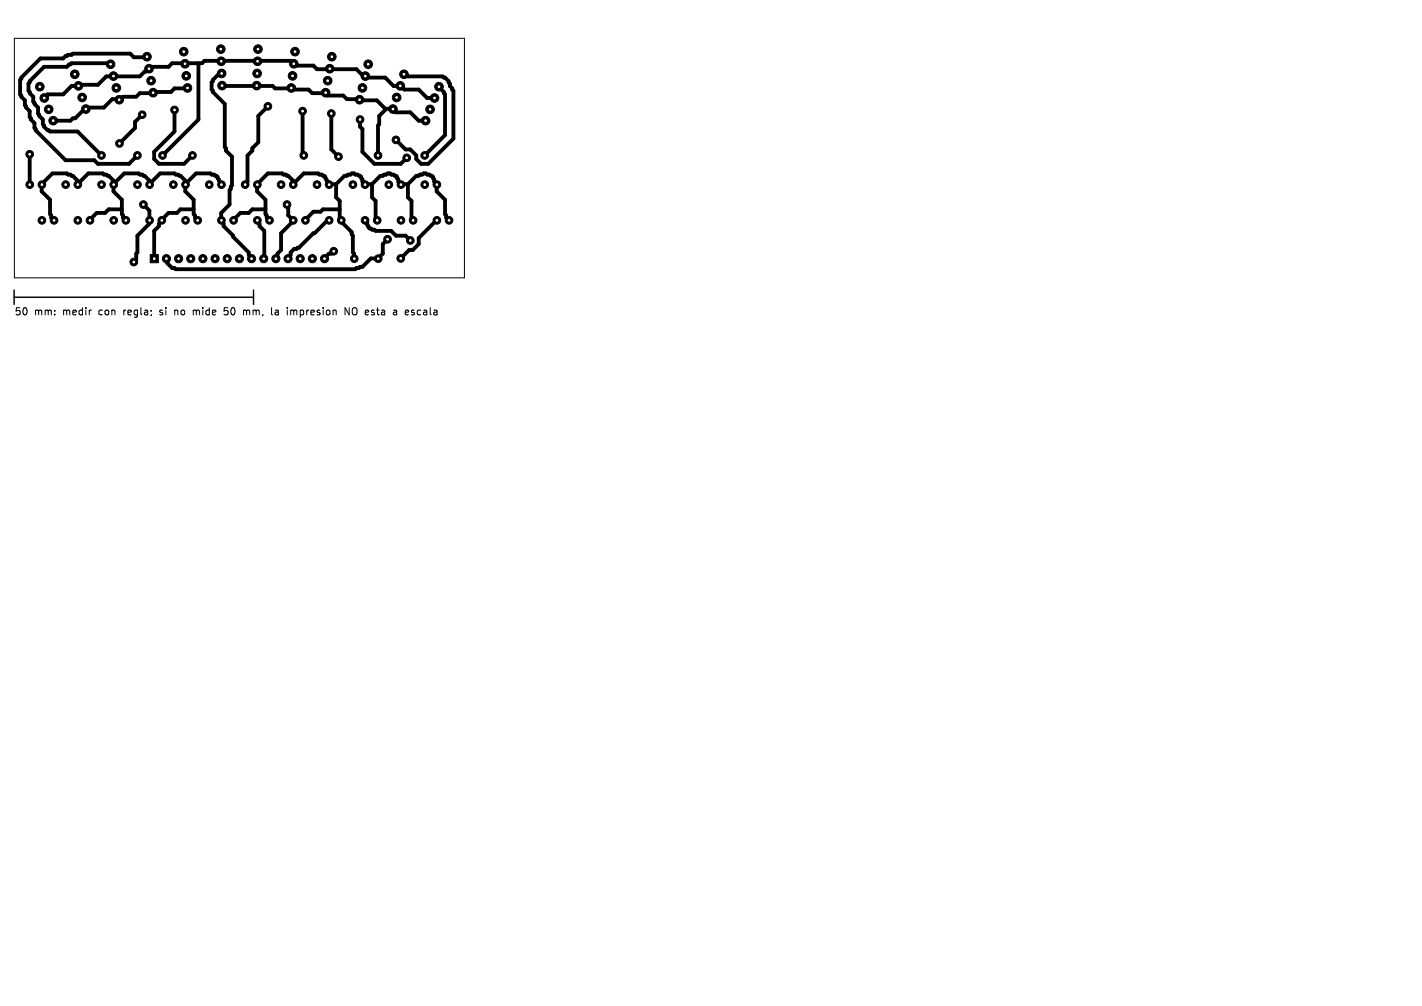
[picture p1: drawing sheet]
<svg xmlns="http://www.w3.org/2000/svg" width="297mm" height="210mm" viewBox="0 0 297 210" stroke-linecap="round" stroke-linejoin="round" font-family="sans-serif">
<defs><g id="words">
<g font-size="2.1">
<text x="3" y="66.1">50</text>
<text x="7.2" y="66.1">mm:</text>
<text x="13.3" y="66.1">medir</text>
<text x="21" y="66.1">con</text>
<text x="26.4" y="66.1">regla;</text>
<text x="34.3" y="66.1">si</text>
<text x="37.6" y="66.1">no</text>
<text x="41.7" y="66.1">mide</text>
<text x="48.5" y="66.1">50</text>
<text x="52.7" y="66.1">mm,</text>
<text x="58.9" y="66.1">la</text>
<text x="62.4" y="66.1">impresion</text>
<text x="74.7" y="66.1">NO esta</text>
<text x="85.4" y="66.1">a</text>
<text x="88.2" y="66.1">escala</text>
</g>
</g></defs>
<g fill="none" stroke="#000" stroke-width=".21">
<path d="M3 8h94v50h-94zM33.4 65.7h.4M33.8 64.7l-.4 .2v.3h.4M36.5 64.7v1M37.1 64.8l-.4-.1-.2 .2M40.6 64.7l.4 .2M41 64.9v.8M41.2 64.7l-.2 .2M46.9 64.9l.5-.1 .2 .3-.1 .6h-.6M46.9 64.2h.7M51.4 64.8l.1 .1M51.5 64.9l.2-.2 .4 .1v.9"/>
<path d="M51.5 64.9v.8M57.5 64.8h.6v.9M58.1 65.1l-.5 .1-.2 .2 .2 .3h.5M61.1 64.7l.3 .2M61.4 64.9v.8M61.9 64.8l-.3-.1-.2 .2M72.9 64.2v1.5l-.8-1.5v1.5M74.2 64.2a.5 .5 0 0 0-.6 .5v.5a.5 .5 0 0 0 .6 .5M84.9 64.7l-.3 .2v.6l.3 .2M85.4 65.1l-.8 .1M87.2 65.6l.5 .1M87.7 64.7l-.5 .2"/>
</g>
<path d="M3 60.6v3M3 62h50M53 60.6v3" fill="none" stroke="#000" stroke-width=".3"/>
<g fill="#000" stroke="#000" stroke-width=".21">
<path d="M31.4 53.2h1.7v1.7h-1.7z"/>
<circle cx="8.3" cy="18.1" r=".9"/>
<circle cx="15.6" cy="15.5" r=".9"/>
<circle cx="16.4" cy="17.9" r=".9"/>
<circle cx="23.1" cy="13.4" r=".9"/>
<circle cx="23.7" cy="15.9" r=".9"/>
<circle cx="24.3" cy="18.4" r=".9"/>
<circle cx="30.7" cy="11.8" r=".9"/>
<circle cx="31.1" cy="14.3" r=".9"/>
<circle cx="31.6" cy="16.8" r=".9"/>
<circle cx="32" cy="19.3" r=".9"/>
<circle cx="38.4" cy="10.8" r=".9"/>
<circle cx="38.6" cy="13.3" r=".9"/>
<circle cx="38.9" cy="15.8" r=".9"/>
<circle cx="39.2" cy="18.4" r=".9"/>
<circle cx="46.1" cy="10.3" r=".9"/>
<circle cx="46.2" cy="12.8" r=".9"/>
<circle cx="46.3" cy="15.3" r=".9"/>
<circle cx="46.4" cy="17.9" r=".9"/>
<circle cx="53.6" cy="17.9" r=".9"/>
<circle cx="53.7" cy="15.3" r=".9"/>
<circle cx="53.8" cy="12.8" r=".9"/>
<circle cx="53.9" cy="10.3" r=".9"/>
<circle cx="60.8" cy="18.4" r=".9"/>
<circle cx="61.1" cy="15.8" r=".9"/>
<circle cx="61.4" cy="13.3" r=".9"/>
<circle cx="61.6" cy="10.8" r=".9"/>
<circle cx="68" cy="19.3" r=".9"/>
<circle cx="68.4" cy="16.8" r=".9"/>
<circle cx="68.9" cy="14.3" r=".9"/>
<circle cx="69.3" cy="11.8" r=".9"/>
<circle cx="75.7" cy="18.4" r=".9"/>
<circle cx="76.3" cy="15.9" r=".9"/>
<circle cx="76.9" cy="13.4" r=".9"/>
<circle cx="83.6" cy="17.9" r=".9"/>
<circle cx="84.4" cy="15.5" r=".9"/>
<circle cx="91.7" cy="18.1" r=".9"/>
<circle cx="6.2" cy="32.2" r=".8"/>
<circle cx="6.2" cy="38.5" r=".8"/>
<circle cx="8.7" cy="38.5" r=".8"/>
<circle cx="9.2" cy="20.5" r=".9"/>
<circle cx="10.2" cy="22.8" r=".9"/>
<circle cx="11.1" cy="25.2" r=".9"/>
<circle cx="13.7" cy="38.5" r=".8"/>
<circle cx="16.2" cy="38.5" r=".8"/>
<circle cx="17.2" cy="20.3" r=".9"/>
<circle cx="17.9" cy="22.8" r=".9"/>
<circle cx="21.2" cy="32.4" r=".8"/>
<circle cx="21.2" cy="38.5" r=".8"/>
<circle cx="23.7" cy="38.5" r=".8"/>
<circle cx="24.9" cy="20.8" r=".9"/>
<circle cx="24.9" cy="29.9" r=".8"/>
<circle cx="28.7" cy="32.4" r=".8"/>
<circle cx="28.7" cy="38.5" r=".8"/>
<circle cx="29.7" cy="23.9" r=".8"/>
<circle cx="31.2" cy="38.5" r=".8"/>
<circle cx="33.9" cy="32.4" r=".8"/>
<circle cx="36.2" cy="38.5" r=".8"/>
<circle cx="36.4" cy="22.9" r=".8"/>
<circle cx="38.7" cy="38.5" r=".8"/>
<circle cx="40.2" cy="32.4" r=".8"/>
<circle cx="43.7" cy="38.5" r=".8"/>
<circle cx="46.2" cy="38.5" r=".8"/>
<circle cx="51.2" cy="38.5" r=".8"/>
<circle cx="53.8" cy="38.5" r=".8"/>
<circle cx="55.9" cy="22.2" r=".8"/>
<circle cx="58.7" cy="38.5" r=".8"/>
<circle cx="61.2" cy="38.5" r=".8"/>
<circle cx="63.2" cy="23.2" r=".8"/>
<circle cx="63.5" cy="32.4" r=".8"/>
<circle cx="66.2" cy="38.5" r=".8"/>
<circle cx="68.7" cy="38.5" r=".8"/>
<circle cx="69.2" cy="23.7" r=".8"/>
<circle cx="70.7" cy="32.7" r=".8"/>
<circle cx="73.7" cy="38.5" r=".8"/>
<circle cx="75.1" cy="20.8" r=".9"/>
<circle cx="75.2" cy="24.9" r=".8"/>
<circle cx="76.2" cy="38.5" r=".8"/>
<circle cx="78.9" cy="32.4" r=".8"/>
<circle cx="81.2" cy="38.5" r=".8"/>
<circle cx="82.1" cy="22.8" r=".9"/>
<circle cx="82.7" cy="29.2" r=".8"/>
<circle cx="82.8" cy="20.3" r=".9"/>
<circle cx="83.7" cy="38.5" r=".8"/>
<circle cx="84.9" cy="32.9" r=".8"/>
<circle cx="88.7" cy="32.4" r=".8"/>
<circle cx="88.7" cy="38.5" r=".8"/>
<circle cx="88.9" cy="25.2" r=".9"/>
<circle cx="89.8" cy="22.8" r=".9"/>
<circle cx="90.8" cy="20.5" r=".9"/>
<circle cx="91.2" cy="38.5" r=".8"/>
<circle cx="8.7" cy="46" r=".8"/>
<circle cx="11.3" cy="46" r=".8"/>
<circle cx="16.2" cy="46" r=".8"/>
<circle cx="18.8" cy="46" r=".8"/>
<circle cx="23.7" cy="46" r=".8"/>
<circle cx="26.3" cy="46" r=".8"/>
<circle cx="27.9" cy="54.7" r=".8"/>
<circle cx="29.9" cy="42.7" r=".8"/>
<circle cx="31.2" cy="46" r=".8"/>
<circle cx="33.8" cy="46" r=".8"/>
<circle cx="34.8" cy="54" r=".85"/>
<circle cx="37.3" cy="54" r=".85"/>
<circle cx="38.7" cy="46" r=".8"/>
<circle cx="39.8" cy="54" r=".85"/>
<circle cx="41.3" cy="46" r=".8"/>
<circle cx="42.4" cy="54" r=".85"/>
<circle cx="44.9" cy="54" r=".85"/>
<circle cx="46.2" cy="46" r=".8"/>
<circle cx="47.5" cy="54" r=".85"/>
<circle cx="48.8" cy="46" r=".8"/>
<circle cx="50" cy="54" r=".85"/>
<circle cx="52.5" cy="54" r=".85"/>
<circle cx="53.8" cy="46" r=".8"/>
<circle cx="55.1" cy="54" r=".85"/>
<circle cx="56.3" cy="46" r=".8"/>
<circle cx="57.6" cy="54" r=".85"/>
<circle cx="59.9" cy="42.7" r=".8"/>
<circle cx="60.2" cy="54" r=".85"/>
<circle cx="61.2" cy="46" r=".8"/>
<circle cx="62.7" cy="54" r=".85"/>
<circle cx="63.8" cy="46" r=".8"/>
<circle cx="65.2" cy="54" r=".85"/>
<circle cx="67.8" cy="54" r=".85"/>
<circle cx="68.7" cy="46" r=".8"/>
<circle cx="69.7" cy="52.4" r=".8"/>
<circle cx="71.3" cy="46" r=".8"/>
<circle cx="74" cy="54" r=".8"/>
<circle cx="76.2" cy="46" r=".8"/>
<circle cx="78.8" cy="46" r=".8"/>
<circle cx="79" cy="54" r=".8"/>
<circle cx="80.9" cy="49.9" r=".8"/>
<circle cx="83.7" cy="53.9" r=".8"/>
<circle cx="83.7" cy="46" r=".8"/>
<circle cx="85.7" cy="50.2" r=".8"/>
<circle cx="86.3" cy="46" r=".8"/>
<circle cx="91.2" cy="46" r=".8"/>
<circle cx="93.8" cy="46" r=".8"/>
</g>
<g fill="none" stroke="#000" stroke-width=".8">
<path d="M8.3 18.1l-.1 .1M16.4 17.9h.1M16.5 17.9h-1.5l-1.8 1.8h-3.3l-.7 .8M23.1 13.4l.1 .1-.3-.3h-7.9l-1 .7h-4.8l-3 3v.3l-.2 .3v1.4l.2 .3v.3l.7 .7v1l.3 .3v.2l.7 .8v1.2l.3 .2v.3l.7 .7v1l.3 .3v.3l.7 .7h.3l.2 .3h5.8l5 5M23.7 15.9h.1M24.3 18.4l-.1 .1M30.7 11.8v.1h-2.8l-.7-.7h-12l-.2 .3h-.8l-.2 .2h-.3l-.5 .5h-4.8l-3.9 4v.3l-.3 .2v3l.3 .2v.3l.7 .7v1l.3 .3v.3l.7 .7v1.3l.2 .2v.2l.8 .8v1l.2 .2v.3l6.3 6.3h6l.7 .7h6.5l1.8-1.7M31.1 14.3l.1 .2M31.2 14.5h-.3l-.4 .4h-.3l-1 1h-7l-1.8 1.8h-3.7l-.2 .2M31.6 16.8l-.1 .1M31.9 19.5h-2.7l-.7 .7h-2.8l-.8 .5M32 19.3l-.1 .2"/>
<path d="M38.5 10.7l-.1 .1M38.7 13.2l-.1 .1M39.2 18.4l-2.7 .1-.8 .7h-3.5l-.3 .3M41.5 13.2v11.7l-7.6 7.6M46.2 12.7v.1M46.2 10.2l-.1 .1M46.3 15.3l-.3 .4h-.6l-1 1v.2l-.2 .3v1.5l.2 .2v.3l2.6 2.5v9l.2 .2v.6l1.2 1.2v6l-.2 .2v.6l-.2 .2v3l-1.8 1.8v1.7l.5 .5v.5l2 2v.2l3.3 3.3v.5l.5 .8M46.4 17.9h10.6l.4 .6h3.6M53.6 17.9h.1M53.7 12.7l.1 .1M53.7 15.3v.2M54 10.2l-.1 .1"/>
<path d="M60.8 18.4l.2 .1M61 18.5l.2 .2h3.2l.8 .8h2.8M61.1 15.8l.1 .1M61.4 13.2l.6 .5h3.4l.8 .8h8.2l1.6 1.4h.2M61.4 13.2h-.2l-.5-.5h-18l-.5 .5h-6.3l-.7 .7h-3.5l-.5 .6M61.4 13.2v.1M61.7 10.7l-.1 .1M68 19.5l.4 .4h3.3l.7 .8h2.8M68 19.3v.2M68.4 16.8v.1M68.9 14.3l.1 .2M69.3 11.8l-.1 .1"/>
<path d="M75.7 18.4v.1M76.2 15.9l.2 .3h4l1.8 1.7h1.5M76.3 15.9h-.1M76.9 13.4l.1 .1M83.6 17.9h.1M83.7 17.9l.7 .8h3l1.8 1.8h1.6M84.4 15.5l.8 .4h7.2l.3 .3h.3l.7 .7v.3l.3 .3v.4l.7 1v10l-5.3 5.3h-1.4l-1-1v-.7l-1.3-1.3h-1l-2-2M91.7 18.1l1 1.1v.3l.3 .2v8.5l-4.3 4.3M6.2 32.2v6.3M8.7 38.5v1.4l1.7 1.8v3l.3 .3v.5l.6 .5M8.7 38.5h.1M16.5 38.2l-.3-.3v-.2l-1-1h-.2l-.3-.2h-.5l-.2-.3h-3.1l-2.2 2.3"/>
<path d="M18 22.7h-.3l-2 2h-.5l-.5 .5h-3.6M18 22.7l-.1 .1M21.2 38.5h.1M23.7 38.5v1.4l1.8 1.8v3l.2 .3v.5l.6 .5M23.7 38.5h.1M23.9 38.2l-.2-.3v-.2l-1-1h-.3l-.2-.2h-.5l-.3-.3h-2.9l-2.2 2.3M24.9 20.7h-1.5l-1.7 1.8h-3.5l-.2 .2M24.9 20.7v.1M28.7 38.5h.1M29.7 23.9l-1.5 1.6v1.2l-3.3 3.2M31.5 38.2l-.3-.3v-.2l-1-1h-.3l-.2-.2h-.5l-.3-.3h-3l-2.2 2.3M36.2 38.5h.1"/>
<path d="M36.5 22.9v4.6l-4.3 4.2v1.5l1 1h5.3l1.7-1.7M38.7 38.5l2.2-2.3h3l.3 .3h.5l.3 .2h.2l.2 .2 .6 1.3 .3 .3M38.7 38.5v1.4l1.8 1.8v3l.2 .3v.5l.6 .5M38.7 38.5h.1M38.9 38.2l-.2-.3v-.2l-1-1h-.2l-.3-.2h-.5l-.2-.3h-3l-2.3 2.3M43.7 38.5h.1M53.7 38.5v1.4l1.7 1.8v3l.3 .3v.5l.6 .5M53.7 38.5h.1M56 22.2l-2 2v5.5l-1.3 1.2v.6l-1 1v5.4l-.5 .6M58.7 38.5h.1M61.4 38.2l-.2-.3v-.2l-1-1h-.2l-.3-.2h-.5l-.2-.3h-3l-2.3 2.3M63.2 23.2v9l.2 .3"/>
<path d="M66.2 38.5h.1M68.7 38.5l-.7-1.3v-.3l-.8-.4h-.5l-.3-.3h-3l-2.1 2.3M68.7 38.5h1.5M68.7 38.5h.1M69.2 23.7v7.5l1.5 1.5M70.2 38.5l1.8-1.8 1.2-.2 .2-.3h.6l.2 .3h.5l.3 .2h.2l.5 .8v.4l.5 .6M70.2 38.5v2.7l.8 .7v3.8l.2 .3M73.7 38.5h.1M75.2 24.9v1.6l.5 .4v4.8l2.5 2.5h5.5l1.3-1.3M75.2 20.7l.2 .2h3.3l1.7 1.8M75.2 20.7l-.1 .1M76.2 38.5h1.5"/>
<path d="M76.2 38.5h.1M77.7 38.5v2.7l.7 .7v3.8l.4 .3M77.7 38.5l1.7-1.8h.6l.2-.2h.5l.3-.3h.4l.3 .3h.5l.2 .2h.3l.5 .8v.4l.5 .6M80.4 22.7h1.6M80.4 22.7v.2l-1.2 1.3v1.7l-.2 .3v6.3M81.2 38.5h.1M82 22.7l.7 .8h3l1.7 1.7h1.5M82 22.7l.1 .1M83.7 38.5h1.5M83.7 38.5h.1M85.2 38.5l1.8-1.8 1.2-.2 .2-.3h.6l.2 .3h.5l.3 .2h.2l.5 .8v.4l.5 .6M85.2 38.5v2.7l.8 .7v3.8l.3 .3"/>
<path d="M88.7 38.5h.1M89.8 22.8l-.1 .1M91.2 38.5v1.4l1.8 1.8v3l.2 .3v.5l.6 .5M91.2 38.5h.1M23.7 46h.1M25.5 43.7h-2.8l-.8 .8h-1.7l-1.4 1.5M29.9 42.7l1.3 1.2v2.8l-2.5 2.5v3.5l-.2 .3v1.2l-.6 .5M31.2 46h.1M33.7 46v.2l-.5 .5v.5l-1 1v5.8M33.7 46h.1M37.2 54h.1M40.5 43.7h-2.8l-.8 .8h-1.7l-1.5 1.5"/>
<path d="M45 54h-.1M46.2 46h.1M47.4 54h.1M53.7 46v.2l.5 .5v.5l1 1v5.8h-.1M55.4 43.7h-2.7l-.7 .8h-1.8l-1.4 1.5M60 42.7l.2 .2v2.1l1 1M61.2 46v.2l-2.5 2.5v3.5l-.7 .8v.7l-.4 .3M61.2 46h.1M62.7 54h.1M68.7 46h-.3l-6 5.7h-.2l-.2 .3h-.6l-.7 .7v.5l-.5 .8M69.7 52.4l-.5 .6h-.5l-.9 1M71 43.7h-3.6l-.4 .5h-1.6l-1.6 1.8"/>
<path d="M71.2 46h.1M71.2 46v.2l2.2 2.3v.5l.3 .2v3.5l.3 .3v1M76.2 46l.5 .5v.5l.3 .2v.3l.7 .5h.5l.2 .2h3.3l1 1h2l1 1M79 54h-1.6l-1.7 1.7h-.5l-.2 .3h-.6l-.2 .2h-37.5l-.2-.2h-.6l-1-1v-.8l-.1-.2M79 54h.1M81 50l-1 1v2l-1 1M91.3 46l-3.9 3.7v1.3l-1.2 1.2h-.8l-1.7 1.8"/>
</g>
<g fill="#fff" stroke="#fff" stroke-width=".21">
<circle cx="33.9" cy="32.5" r=".18"/>
<circle cx="6.2" cy="32.2" r=".17"/>
<circle cx="21.2" cy="32.5" r=".17"/>
<circle cx="28.7" cy="32.5" r=".17"/>
<circle cx="36.4" cy="22.9" r=".17"/>
<circle cx="40.2" cy="32.5" r=".17"/>
<circle cx="56" cy="22.2" r=".17"/>
<circle cx="82.7" cy="29.2" r=".17"/>
<circle cx="88.7" cy="32.5" r=".17"/>
<circle cx="29.7" cy="23.9" r=".18"/>
<circle cx="27.9" cy="54.7" r=".18"/>
<circle cx="29.9" cy="42.7" r=".18"/>
<circle cx="25" cy="29.9" r=".18"/>
<circle cx="63.2" cy="23.2" r=".17"/>
<circle cx="60" cy="42.7" r=".17"/>
<circle cx="63.4" cy="32.5" r=".17"/>
<circle cx="70.7" cy="32.7" r=".18"/>
<circle cx="69.2" cy="23.7" r=".17"/>
<circle cx="85.7" cy="50.2" r=".17"/>
<circle cx="75.2" cy="24.9" r=".18"/>
<circle cx="85" cy="32.9" r=".18"/>
<circle cx="83.7" cy="54" r=".17"/>
<circle cx="69.7" cy="52.4" r=".18"/>
<circle cx="79" cy="32.5" r=".17"/>
<circle cx="81" cy="50" r=".17"/>
<circle cx="91.7" cy="18.1" r=".18"/>
<circle cx="89.8" cy="22.8" r=".17"/>
<circle cx="88.9" cy="25.2" r=".17"/>
<circle cx="90.8" cy="20.5" r=".17"/>
<circle cx="68.7" cy="38.5" r=".17"/>
<circle cx="66.2" cy="38.5" r=".17"/>
<circle cx="76.9" cy="13.4" r=".18"/>
<circle cx="75.7" cy="18.4" r=".17"/>
<circle cx="75.1" cy="20.8" r=".17"/>
<circle cx="76.3" cy="15.9" r=".17"/>
<circle cx="91.3" cy="46" r=".18"/>
<circle cx="93.8" cy="46" r=".18"/>
<circle cx="53.7" cy="46" r=".18"/>
<circle cx="56.3" cy="46" r=".18"/>
<circle cx="23.7" cy="38.5" r=".17"/>
<circle cx="21.2" cy="38.5" r=".17"/>
<circle cx="8.7" cy="38.5" r=".17"/>
<circle cx="6.2" cy="38.5" r=".17"/>
<circle cx="91.2" cy="38.5" r=".17"/>
<circle cx="88.7" cy="38.5" r=".17"/>
<circle cx="10" cy="54" r=".18"/>
<circle cx="53.9" cy="10.3" r=".18"/>
<circle cx="53.7" cy="15.3" r=".17"/>
<circle cx="53.6" cy="17.9" r=".17"/>
<circle cx="53.8" cy="12.8" r=".17"/>
<circle cx="83.7" cy="46" r=".18"/>
<circle cx="86.3" cy="46" r=".18"/>
<circle cx="76.3" cy="38.5" r=".17"/>
<circle cx="73.7" cy="38.5" r=".17"/>
<circle cx="15.6" cy="15.5" r=".17"/>
<circle cx="17.2" cy="20.3" r=".17"/>
<circle cx="17.9" cy="22.8" r=".17"/>
<circle cx="16.4" cy="17.9" r=".17"/>
<circle cx="23.8" cy="46" r=".18"/>
<circle cx="26.3" cy="46" r=".18"/>
<circle cx="74" cy="54" r=".18"/>
<circle cx="79" cy="54" r=".18"/>
<circle cx="31.3" cy="46" r=".17"/>
<circle cx="33.8" cy="46" r=".17"/>
<circle cx="16.3" cy="46" r=".18"/>
<circle cx="18.8" cy="46" r=".18"/>
<circle cx="38.4" cy="10.8" r=".18"/>
<circle cx="38.9" cy="15.8" r=".17"/>
<circle cx="39.2" cy="18.4" r=".17"/>
<circle cx="38.6" cy="13.3" r=".17"/>
<circle cx="30.7" cy="11.8" r=".17"/>
<circle cx="31.6" cy="16.8" r=".17"/>
<circle cx="32" cy="19.3" r=".17"/>
<circle cx="31.1" cy="14.3" r=".17"/>
<circle cx="76.3" cy="46" r=".18"/>
<circle cx="78.8" cy="46" r=".18"/>
<circle cx="84.4" cy="15.5" r=".17"/>
<circle cx="82.8" cy="20.3" r=".17"/>
<circle cx="82.1" cy="22.8" r=".17"/>
<circle cx="83.6" cy="17.9" r=".17"/>
<circle cx="46.3" cy="46" r=".18"/>
<circle cx="48.8" cy="46" r=".18"/>
<circle cx="16.2" cy="38.5" r=".17"/>
<circle cx="13.7" cy="38.5" r=".17"/>
<circle cx="46.3" cy="38.5" r=".17"/>
<circle cx="43.7" cy="38.5" r=".17"/>
<circle cx="83.7" cy="38.5" r=".18"/>
<circle cx="81.2" cy="38.5" r=".18"/>
<circle cx="69.3" cy="11.8" r=".17"/>
<circle cx="68.4" cy="16.8" r=".17"/>
<circle cx="68" cy="19.3" r=".17"/>
<circle cx="68.9" cy="14.3" r=".17"/>
<circle cx="61.6" cy="10.8" r=".18"/>
<circle cx="61.1" cy="15.8" r=".17"/>
<circle cx="60.8" cy="18.4" r=".17"/>
<circle cx="61.4" cy="13.3" r=".17"/>
<circle cx="38.7" cy="46" r=".18"/>
<circle cx="41.3" cy="46" r=".18"/>
<circle cx="32.2" cy="54" r=".18"/>
<circle cx="34.8" cy="54" r=".18"/>
<circle cx="37.3" cy="54" r=".18"/>
<circle cx="39.8" cy="54" r=".18"/>
<circle cx="42.4" cy="54" r=".18"/>
<circle cx="44.9" cy="54" r=".18"/>
<circle cx="47.5" cy="54" r=".18"/>
<circle cx="50" cy="54" r=".18"/>
<circle cx="52.5" cy="54" r=".18"/>
<circle cx="55.1" cy="54" r=".18"/>
<circle cx="57.6" cy="54" r=".18"/>
<circle cx="60.2" cy="54" r=".18"/>
<circle cx="62.7" cy="54" r=".18"/>
<circle cx="65.2" cy="54" r=".18"/>
<circle cx="67.8" cy="54" r=".18"/>
<circle cx="31.3" cy="38.5" r=".17"/>
<circle cx="28.7" cy="38.5" r=".17"/>
<circle cx="61.3" cy="38.5" r=".17"/>
<circle cx="58.7" cy="38.5" r=".17"/>
<circle cx="8.7" cy="46" r=".18"/>
<circle cx="11.3" cy="46" r=".18"/>
<circle cx="68.7" cy="46" r=".18"/>
<circle cx="71.3" cy="46" r=".18"/>
<circle cx="8.3" cy="18.1" r=".17"/>
<circle cx="10.2" cy="22.8" r=".17"/>
<circle cx="11.1" cy="25.2" r=".17"/>
<circle cx="9.2" cy="20.5" r=".17"/>
<circle cx="61.3" cy="46" r=".18"/>
<circle cx="63.8" cy="46" r=".18"/>
<circle cx="53.7" cy="38.5" r=".17"/>
<circle cx="51.2" cy="38.5" r=".17"/>
<circle cx="50" cy="30" r=".18"/>
<circle cx="46.1" cy="10.3" r=".18"/>
<circle cx="46.3" cy="15.3" r=".17"/>
<circle cx="46.4" cy="17.9" r=".17"/>
<circle cx="46.2" cy="12.8" r=".17"/>
<circle cx="90" cy="54" r=".18"/>
<circle cx="38.7" cy="38.5" r=".17"/>
<circle cx="36.2" cy="38.5" r=".17"/>
<circle cx="23.1" cy="13.4" r=".17"/>
<circle cx="24.3" cy="18.4" r=".17"/>
<circle cx="24.9" cy="20.8" r=".17"/>
<circle cx="23.7" cy="15.9" r=".17"/>
</g>
<use href="#words"/>
</svg>
